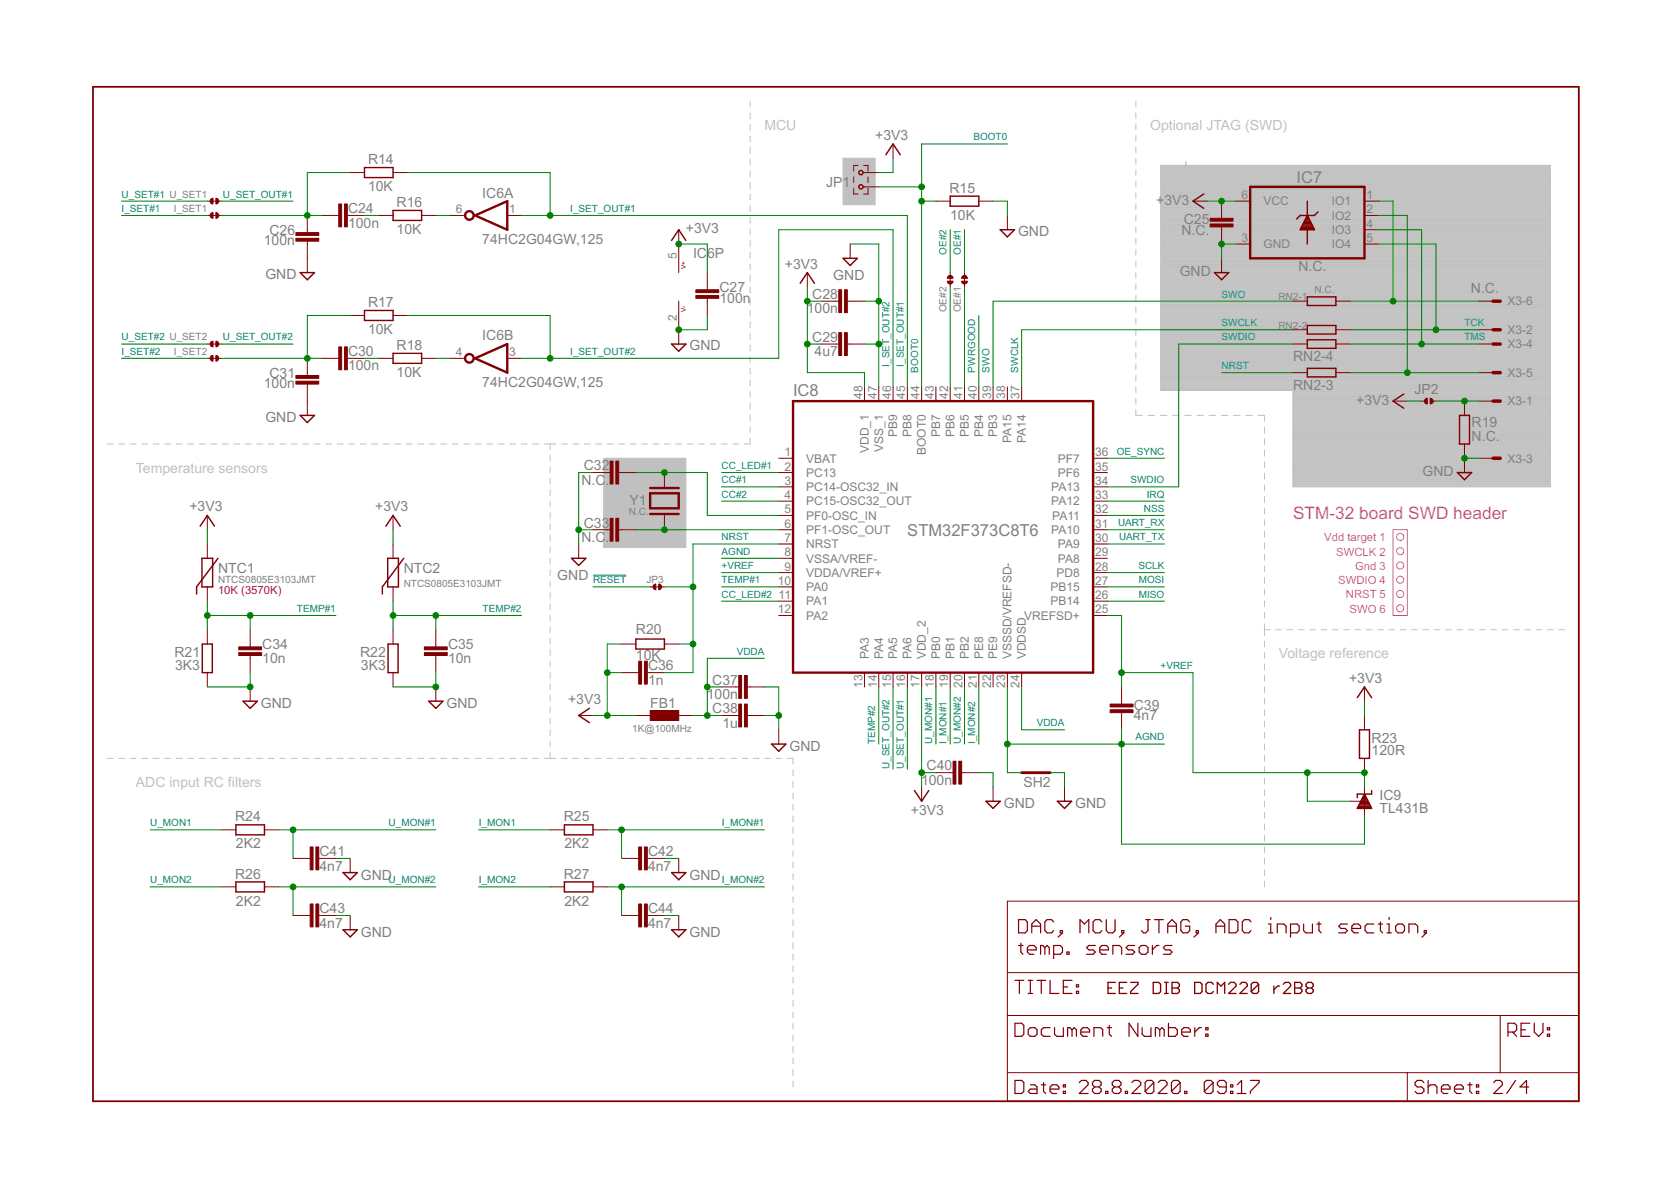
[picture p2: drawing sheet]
<svg xmlns="http://www.w3.org/2000/svg" width="297mm" height="210mm" viewBox="0 0 297 210" stroke-linecap="round" stroke-linejoin="round" font-family="sans-serif">
<defs><g id="words">
<text font-size="3.1" fill="#f0f" x="229.9" y="92.2">STM-32 board SWD header</text>
<g font-size="2.9" fill="#808080">
<text x="230.5" y="32.5">IC7</text>
<text x="141" y="70.4">IC8</text>
<text x="161.3" y="95.2">STM32F373C8T6</text>
</g>
<g font-size="2.5" fill="#c0c0c0">
<text x="135.9" y="23.1">MCU</text>
<text x="204.5" y="23.1">Optional JTAG (SWD)</text>
<text x="24.1" y="84">Temperature sensors</text>
<text x="227.3" y="117">Voltage reference</text>
<text x="24.1" y="139.9">ADC input RC filters</text>
</g>
<g font-size="2.5" fill="#808080">
<text x="65.4" y="29.2">R14</text>
<text x="155.6" y="25">+3V3</text>
<text x="65.4" y="34">10K</text>
<text x="85.7" y="35.1">IC6A</text>
<text x="146.8" y="33.2">JP1</text>
<text x="168.8" y="34.3">R15</text>
<text x="47.9" y="41.7">C26</text>
<text x="61.9" y="40.4">100n</text>
<text x="61.9" y="37.9">C24</text>
<text x="70.5" y="41.6">10K</text>
<text x="70.5" y="36.8">R16</text>
<text x="121.9" y="41.3">+3V3</text>
<text x="168.9" y="39">10K</text>
<text x="181" y="42">GND</text>
<text x="205.5" y="36.4">+</text>
<text x="207" y="36.4">3V3</text>
<text x="210" y="41.7">N.C.</text>
<text x="210.4" y="39.8">C25</text>
<text x="46.9" y="43.6">100n</text>
<text x="85.7" y="43.4">74HC2G04GW,125</text>
<text x="123.2" y="45.9">IC6P</text>
<text x="139.5" y="47.8">+3V3</text>
<text x="47.2" y="49.6">GND</text>
<text x="127.9" y="53.8">100n</text>
<text x="127.9" y="51.9">C27</text>
<text x="144.4" y="53.1">C28</text>
<text x="148.1" y="49.7">GND</text>
<text x="209.7" y="49.1">GND</text>
<text x="230.8" y="48.1">N.C.</text>
<text x="261.5" y="52.1">N.C.</text>
<text x="65.4" y="59.4">10K</text>
<text x="65.4" y="54.6">R17</text>
<text x="143.4" y="55.7">100n</text>
<text x="61.9" y="65.8">100n</text>
<text x="61.9" y="63.3">C30</text>
<text x="70.5" y="62.2">R18</text>
<text x="85.7" y="60.5">IC6B</text>
<text x="122.6" y="62.3">GND</text>
<text x="144.4" y="60.8">C29</text>
<text x="144.8" y="63.3">4u7</text>
<text x="229.9" y="64.2">RN2-4</text>
<text x="46.9" y="69">100n</text>
<text x="47.9" y="67.1">C31</text>
<text x="70.5" y="67">10K</text>
<text x="85.7" y="68.8">74HC2G04GW,125</text>
<text x="229.9" y="69.3">RN2-3</text>
<text x="241.1" y="71.9">+3V3</text>
<text x="251.4" y="70">JP2</text>
<text x="47.2" y="75">GND</text>
<text x="261.6" y="75.9">R19</text>
<text x="103.8" y="83.6">C32</text>
<text x="261.6" y="78.4">N.C.</text>
<text x="103.3" y="86.2">N.C</text>
<text x="107.6" y="86.2">.</text>
<text x="111.9" y="89.7">Y1</text>
<text x="252.9" y="84.6">GND</text>
<text x="33.7" y="90.9">+3V3</text>
<text x="66.7" y="90.9">+3V3</text>
<text x="103.8" y="93.8">C33</text>
<text x="38.8" y="101.8">NTC1</text>
<text x="71.8" y="101.8">NTC2</text>
<text x="103.3" y="96.3">N.C</text>
<text x="107.6" y="96.3">.</text>
<text x="99.1" y="103">GND</text>
<text x="113" y="112.7">R20</text>
<text x="31" y="116.8">R21</text>
<text x="31.1" y="119">3K3</text>
<text x="46.6" y="117.9">10n</text>
<text x="46.6" y="115.4">C34</text>
<text x="64" y="116.8">R22</text>
<text x="64.1" y="119">3K3</text>
<text x="79.6" y="117.9">10n</text>
<text x="79.6" y="115.4">C35</text>
<text x="113" y="117.4">10K</text>
<text x="115.2" y="119.2">C36</text>
<text x="46.4" y="125.8">GND</text>
<text x="79.4" y="125.8">GND</text>
<text x="101" y="125.1">+3V3</text>
<text x="115.2" y="121.7">1n</text>
<text x="115.6" y="125.9">FB1</text>
<text x="125.6" y="124.2">100n</text>
<text x="126.6" y="121.7">C37</text>
<text x="239.8" y="121.3">+3V3</text>
<text x="126.6" y="126.8">C38</text>
<text x="128.4" y="129.3">1u</text>
<text x="201.5" y="128.1">4n7</text>
<text x="201.5" y="126.2">C39</text>
<text x="140.3" y="133.5">GND</text>
<text x="164.7" y="136.9">C40</text>
<text x="243.8" y="134.3">120R</text>
<text x="243.8" y="132">R23</text>
<text x="163.7" y="139.5">100n</text>
<text x="178.4" y="143.7">GND</text>
<text x="181.9" y="139.9">SH2</text>
<text x="191.1" y="143.7">GND</text>
<text x="245.2" y="142.3">IC9</text>
<text x="41.8" y="146">R24</text>
<text x="100.2" y="146">R25</text>
<text x="161.9" y="144.8">+3V3</text>
<text x="245.2" y="144.6">TL431B</text>
<text x="41.9" y="150.8">2K2</text>
<text x="56.8" y="154.7">4n7</text>
<text x="56.8" y="152.2">C41</text>
<text x="100.3" y="150.8">2K2</text>
<text x="115.2" y="154.7">4n7</text>
<text x="115.2" y="152.2">C42</text>
<text x="41.8" y="156.1">R26</text>
<text x="41.9" y="160.9">2K2</text>
<text x="64.1" y="156.4">GND</text>
<text x="100.2" y="156.1">R27</text>
<text x="100.3" y="160.9">2K2</text>
<text x="122.6" y="156.4">GND</text>
<text x="56.8" y="164.9">4n7</text>
<text x="56.8" y="162.3">C43</text>
<text x="64.1" y="166.5">GND</text>
<text x="115.2" y="164.9">4n7</text>
<text x="115.2" y="162.3">C44</text>
<text x="122.6" y="166.5">GND</text>
</g>
<g font-size="2.1" fill="#808080">
<text x="220.7" y="35.4">6</text>
<text x="242.9" y="35.4">1</text>
<text x="81" y="37.9">6</text>
<text x="90.5" y="37.9">1</text>
<text x="224.6" y="36.5">VCC</text>
<text x="236.8" y="36.5">IO1</text>
<text x="236.8" y="39">IO2</text>
<text x="236.8" y="41.6">IO3</text>
<text x="242.9" y="37.9">2</text>
<text x="242.9" y="40.5">4</text>
<text x="120.3" y="46.1" transform="rotate(-90 120.3 46.1)">5</text>
<text x="220.7" y="43">3</text>
<text x="224.6" y="44.1">GND</text>
<text x="236.8" y="44.1">IO4</text>
<text x="242.9" y="43">5</text>
<text x="120.3" y="57" transform="rotate(-90 120.3 57)">2</text>
<text x="267.9" y="59.4">X3-2</text>
<text x="267.9" y="54.3">X3-6</text>
<text x="81" y="63.3">4</text>
<text x="90.5" y="63.3">3</text>
<text x="267.9" y="61.9">X3-4</text>
<text x="153.3" y="70.9" transform="rotate(-90 153.3 70.9)">48</text>
<text x="155.9" y="70.9" transform="rotate(-90 155.9 70.9)">47</text>
<text x="158.4" y="70.9" transform="rotate(-90 158.4 70.9)">46</text>
<text x="160.9" y="70.9" transform="rotate(-90 160.9 70.9)">45</text>
<text x="163.5" y="70.9" transform="rotate(-90 163.5 70.9)">44</text>
<text x="166" y="70.9" transform="rotate(-90 166 70.9)">43</text>
<text x="168.5" y="70.9" transform="rotate(-90 168.5 70.9)">42</text>
<text x="171.1" y="70.9" transform="rotate(-90 171.1 70.9)">41</text>
<text x="173.6" y="70.9" transform="rotate(-90 173.6 70.9)">40</text>
<text x="176.2" y="70.9" transform="rotate(-90 176.2 70.9)">39</text>
<text x="178.7" y="70.9" transform="rotate(-90 178.7 70.9)">38</text>
<text x="181.2" y="70.9" transform="rotate(-90 181.2 70.9)">37</text>
<text x="267.9" y="67">X3-5</text>
<text x="159.5" y="77.7" transform="rotate(-90 159.5 77.7)">PB9</text>
<text x="162" y="77.7" transform="rotate(-90 162 77.7)">PB8</text>
<text x="167.1" y="77.7" transform="rotate(-90 167.1 77.7)">PB7</text>
<text x="169.7" y="77.7" transform="rotate(-90 169.7 77.7)">PB6</text>
<text x="172.2" y="77.7" transform="rotate(-90 172.2 77.7)">PB5</text>
<text x="174.7" y="77.7" transform="rotate(-90 174.7 77.7)">PB4</text>
<text x="177.3" y="77.7" transform="rotate(-90 177.3 77.7)">PB3</text>
<text x="267.9" y="72.1">X3-1</text>
<text x="139.4" y="81.1">1</text>
<text x="139.4" y="83.6">2</text>
<text x="143.3" y="82.2">VBAT</text>
<text x="154.4" y="80.5" transform="rotate(-90 154.4 80.5)">VDD_1</text>
<text x="157" y="80.3" transform="rotate(-90 157 80.3)">VSS_1</text>
<text x="164.6" y="80.9" transform="rotate(-90 164.6 80.9)">BOOT0</text>
<text x="179.8" y="78.7" transform="rotate(-90 179.8 78.7)">PA15</text>
<text x="182.4" y="78.7" transform="rotate(-90 182.4 78.7)">PA14</text>
<text x="188" y="82.2">PF7</text>
<text x="194.7" y="81.1">36</text>
<text x="194.7" y="83.6">35</text>
<text x="267.9" y="82.2">X3-3</text>
<text x="139.4" y="86.2">3</text>
<text x="139.4" y="88.7">4</text>
<text x="143.3" y="84.8">PC13</text>
<text x="143.3" y="87.3">PC14-OSC32_IN</text>
<text x="143.3" y="89.8">PC15-OSC32_OUT</text>
<text x="186.9" y="87.3">PA13</text>
<text x="186.9" y="89.8">PA12</text>
<text x="188" y="84.8">PF6</text>
<text x="194.7" y="86.2">34</text>
<text x="194.7" y="88.7">33</text>
<text x="139.4" y="91.3">5</text>
<text x="139.4" y="93.8">6</text>
<text x="143.3" y="92.4">PF0-OSC_IN</text>
<text x="143.3" y="94.9">PF1-OSC_OUT</text>
<text x="186.9" y="94.9">PA10</text>
<text x="187" y="92.4">PA11</text>
<text x="194.7" y="91.3">32</text>
<text x="194.7" y="93.8">31</text>
<text x="139.4" y="96.3">7</text>
<text x="139.4" y="98.9">8</text>
<text x="139.4" y="101.4">9</text>
<text x="143.3" y="97.5">NRST</text>
<text x="143.3" y="100">VSSA/VREF-</text>
<text x="188.1" y="97.5">PA9</text>
<text x="188.1" y="100">PA8</text>
<text x="194.7" y="96.3">30</text>
<text x="194.7" y="98.9">29</text>
<text x="194.7" y="101.4">28</text>
<text x="138.2" y="104">10</text>
<text x="138.4" y="106.5">11</text>
<text x="143.3" y="102.5">VDDA/VREF+</text>
<text x="143.3" y="105.1">PA0</text>
<text x="143.3" y="107.6">PA1</text>
<text x="186.7" y="105.1">PB15</text>
<text x="186.7" y="107.6">PB14</text>
<text x="187.8" y="102.5">PD8</text>
<text x="194.7" y="104">27</text>
<text x="194.7" y="106.5">26</text>
<text x="138.2" y="109">12</text>
<text x="143.3" y="110.2">PA2</text>
<text x="182" y="110.2">VREFSD+</text>
<text x="194.7" y="109">25</text>
<text x="154.4" y="117.2" transform="rotate(-90 154.4 117.2)">PA3</text>
<text x="157" y="117.2" transform="rotate(-90 157 117.2)">PA4</text>
<text x="159.5" y="117.2" transform="rotate(-90 159.5 117.2)">PA5</text>
<text x="162" y="117.2" transform="rotate(-90 162 117.2)">PA6</text>
<text x="164.6" y="117.2" transform="rotate(-90 164.6 117.2)">VDD_2</text>
<text x="167.1" y="117.2" transform="rotate(-90 167.1 117.2)">PB0</text>
<text x="169.7" y="117.2" transform="rotate(-90 169.7 117.2)">PB1</text>
<text x="172.2" y="117.2" transform="rotate(-90 172.2 117.2)">PB2</text>
<text x="174.7" y="117.2" transform="rotate(-90 174.7 117.2)">PE8</text>
<text x="177.3" y="117.2" transform="rotate(-90 177.3 117.2)">PE9</text>
<text x="179.8" y="117.2" transform="rotate(-90 179.8 117.2)">VSSSD/VREFSD-</text>
<text x="182.4" y="117.2" transform="rotate(-90 182.4 117.2)">VDDSD</text>
<text x="153.3" y="122.3" transform="rotate(-90 153.3 122.3)">13</text>
<text x="155.9" y="122.3" transform="rotate(-90 155.9 122.3)">14</text>
<text x="158.4" y="122.3" transform="rotate(-90 158.4 122.3)">15</text>
<text x="160.9" y="122.3" transform="rotate(-90 160.9 122.3)">16</text>
<text x="163.5" y="122.3" transform="rotate(-90 163.5 122.3)">17</text>
<text x="166" y="122.3" transform="rotate(-90 166 122.3)">18</text>
<text x="168.5" y="122.3" transform="rotate(-90 168.5 122.3)">19</text>
<text x="171.1" y="122.3" transform="rotate(-90 171.1 122.3)">20</text>
<text x="173.6" y="122.3" transform="rotate(-90 173.6 122.3)">21</text>
<text x="176.2" y="122.3" transform="rotate(-90 176.2 122.3)">22</text>
<text x="178.7" y="122.3" transform="rotate(-90 178.7 122.3)">23</text>
<text x="181.2" y="122.3" transform="rotate(-90 181.2 122.3)">24</text>
</g>
<g font-size="2" fill="#f0f">
<text x="235.4" y="96.2">Vdd target 1</text>
<text x="237.5" y="98.7">SWCLK 2</text>
<text x="240.9" y="101.3">Gnd 3</text>
<text x="237.9" y="103.8">SWDIO 4</text>
<text x="239.2" y="106.4">NRST 5</text>
<text x="239.9" y="108.9">SWO 6</text>
</g>
<text font-size="2" fill="#800080" x="38.8" y="105.6">10K (3570K)</text>
<g font-size="1.8" fill="#008080">
<text x="173" y="25">BOOT0</text>
<text x="21.6" y="35.1">U_SET#1 U_SET1</text>
<text x="39.6" y="35.1">U_SET_OUT#1</text>
<text x="21.6" y="37.7">I_SET#1</text>
<text x="101.4" y="37.7">I_SET_OUT#1</text>
<text x="168.3" y="45.3" transform="rotate(-90 168.3 45.3)">OE#2</text>
<text x="170.8" y="45.3" transform="rotate(-90 170.8 45.3)">OE#1</text>
<text x="217.2" y="52.9">SWO</text>
<text x="217.2" y="58">SWCLK</text>
<text x="260.3" y="58">TCK</text>
<text x="21.6" y="63">I_SET#2</text>
<text x="21.6" y="60.5">U_SET#2 U_SET2</text>
<text x="39.6" y="60.5">U_SET_OUT#2</text>
<text x="101.4" y="63">I_SET_OUT#2</text>
<text x="158.1" y="65.2" transform="rotate(-90 158.1 65.2)">I_SET_OUT#2</text>
<text x="160.7" y="65.2" transform="rotate(-90 160.7 65.2)">I_SET_OUT#1</text>
<text x="217.2" y="60.5">SWDIO</text>
<text x="217.2" y="65.6">NRST</text>
<text x="260.3" y="60.5">TMS</text>
<text x="163.2" y="66.2" transform="rotate(-90 163.2 66.2)">BOOT0</text>
<text x="173.3" y="66.2" transform="rotate(-90 173.3 66.2)">PWRGOOD</text>
<text x="175.9" y="66.2" transform="rotate(-90 175.9 66.2)">SWO</text>
<text x="181" y="66.2" transform="rotate(-90 181 66.2)">SWCLK</text>
<text x="128.3" y="83.4">CC_LED#1</text>
<text x="198.5" y="80.8">OE_SYNC</text>
<text x="128.3" y="85.9">CC#1</text>
<text x="128.3" y="88.4">CC#2</text>
<text x="201" y="85.9">SWDIO</text>
<text x="203.8" y="88.4">IRQ</text>
<text x="198.7" y="93.5">UART_RX</text>
<text x="203.3" y="91">NSS</text>
<text x="128.3" y="101.1">+VREF</text>
<text x="128.3" y="98.6">AGND</text>
<text x="128.3" y="96.1">NRST</text>
<text x="198.9" y="96.1">UART_TX</text>
<text x="202.4" y="101.1">SCLK</text>
<text x="105.4" y="103.7">RESET</text>
<text x="128.3" y="106.2">CC_LED#2</text>
<text x="128.3" y="103.7">TEMP#1</text>
<text x="202.4" y="103.7">MOSI</text>
<text x="202.4" y="106.2">MISO</text>
<text x="52.8" y="108.8">TEMP#1</text>
<text x="85.8" y="108.8">TEMP#2</text>
<text x="131" y="116.4">VDDA</text>
<text x="206.3" y="118.9">+VREF</text>
<text x="184.3" y="129.1">VDDA</text>
<text x="201.9" y="131.6">AGND</text>
<text x="155.6" y="132.2" transform="rotate(-90 155.6 132.2)">TEMP#2</text>
<text x="158.1" y="136.7" transform="rotate(-90 158.1 136.7)">U_SET_OUT#2</text>
<text x="160.7" y="136.7" transform="rotate(-90 160.7 136.7)">U_SET_OUT#1</text>
<text x="165.7" y="132.2" transform="rotate(-90 165.7 132.2)">U_MON#1</text>
<text x="168.3" y="132.2" transform="rotate(-90 168.3 132.2)">I_MON#1</text>
<text x="170.8" y="132.2" transform="rotate(-90 170.8 132.2)">U_MON#2</text>
<text x="173.3" y="132.2" transform="rotate(-90 173.3 132.2)">I_MON#2</text>
<text x="26.7" y="146.8">U_MON1</text>
<text x="69.1" y="146.8">U_MON#1</text>
<text x="85.1" y="146.8">I_MON1</text>
<text x="128.3" y="146.8">I_MON#1</text>
<text x="26.7" y="157">U_MON2</text>
<text x="69.1" y="157">U_MON#2</text>
<text x="85.1" y="157">I_MON2</text>
<text x="128.3" y="157">I_MON#2</text>
</g>
<g font-size="1.8" fill="#808080">
<text x="30.9" y="37.7">I_SET1</text>
<text x="227.3" y="53.4">RN2-1</text>
<text x="233.7" y="52.1">N.C.</text>
<text x="168.3" y="55.5" transform="rotate(-90 168.3 55.5)">OE#2</text>
<text x="170.8" y="55.5" transform="rotate(-90 170.8 55.5)">OE#1</text>
<text x="227.3" y="58.5">RN2-2</text>
<text x="30.9" y="63">I_SET2</text>
<text x="111.8" y="91.6">N.C.</text>
<text x="38.8" y="103.7">NTCS0805E3103JMT</text>
<text x="71.8" y="104.3">NTCS0805E3103JMT</text>
<text x="114.9" y="103.7">JP3</text>
<text x="112.4" y="130.1">1K@100MHz</text>
</g>
<g font-size="1.1" fill="#800000">
<text x="121.9" y="47.8" transform="rotate(-90 121.9 47.8)">V+</text>
<text x="121.9" y="55.4" transform="rotate(-90 121.9 55.4)">V-</text>
</g>
</g></defs>
<g fill="none" stroke="#c0c0c0" stroke-width=".18">
<path d="M133.3 18v1M201.9 18v1M133.3 20v1.1M133.3 22.1v1.1M133.3 24.2v1M133.3 26.2v1.1M133.3 28.3v1.1M133.3 30.4v1M133.3 32.4v1.1M133.3 34.5v1.1M133.3 36.6v1M133.3 38.6v1.1"/>
<path d="M201.9 20v1M201.9 22v1.1M201.9 24.1v1M201.9 26.1v1M201.9 28.1v1.1M201.9 30.2v1M201.9 32.2v1M201.9 34.2v1M201.9 36.3v1M201.9 38.3v1M206.4 29.4h69.2v57.1h-45.8v-17.1h-23.4zM206.4 39.9h69.2"/>
<path d="M206.4 39.8h69.2M206.4 39.6h69.2M206.4 39.5h69.2M206.4 39.4h69.2M206.4 39.3h69.2M206.4 39.2h69.2M206.4 39.1h69.2M206.4 38.9h69.2M206.4 38.8h69.2M206.4 38.7h69.2M206.4 38.6h69.2M206.4 38.4h69.2"/>
<path d="M206.4 38.3h69.2M206.4 38.2h69.2M206.4 38.1h69.2M206.4 38h69.2M206.4 37.8h69.2M206.4 37.7h69.2M206.4 37.6h69.2M206.4 37.5h69.2M206.4 37.4h69.2M206.4 37.2h69.2M206.4 37.1h69.2M206.4 37h69.2"/>
<path d="M206.4 36.9h69.2M206.4 36.8h69.2M206.4 36.6h69.2M206.4 36.5h69.2M206.4 36.4h69.2M206.4 36.3h69.2M206.4 36.2h69.2M206.4 36h69.2M206.4 35.9h69.2M206.4 35.8h69.2M206.4 35.7h69.2M206.4 35.6h69.2"/>
<path d="M206.4 35.4h69.2M206.4 35.3h69.2M206.4 35.2h69.2M206.4 35.1h69.2M206.4 34.9h69.2M206.4 34.8h69.2M206.4 34.7h69.2M206.4 34.6h69.2M206.4 34.5h69.2M206.4 34.4h69.2M206.4 34.2h69.2M206.4 34.1h69.2"/>
<path d="M206.4 34h69.2M206.4 33.9h69.2M206.4 33.7h69.2M206.4 33.6h69.2M206.4 33.5h69.2M206.4 33.4h69.2M206.4 33.3h69.2M206.4 33.1h69.2M206.4 33h69.2M206.4 32.9h69.2M206.4 32.8h69.2M206.4 32.7h69.2"/>
<path d="M206.4 32.5h69.2M206.4 32.4h69.2M206.4 32.3h69.2M206.4 32.2h69.2M206.4 32h69.2M206.4 31.9h69.2M206.4 31.8h69.2M206.4 31.7h69.2M206.4 31.6h69.2M206.4 31.5h69.2M206.4 31.3h69.2M206.4 31.2h69.2"/>
<path d="M206.4 31.1h69.2M206.4 31h69.2M206.4 30.8h69.2M206.4 30.7h69.2M206.4 30.6h69.2M206.4 30.5h69.2M206.4 30.4h69.2M206.4 30.2h69.2M206.4 30.1h69.2M206.4 30h69.2M206.4 29.9h69.2M206.4 29.8h69.2"/>
<path d="M206.4 29.6h69.2M206.4 29.5h69.2M210.8 28.8v.6M133.3 40.7v1.1M133.3 42.8v1M133.3 44.8v1.1M133.3 46.9v1M133.3 48.9v1.1M133.3 51v1.1M133.3 53.1v1M133.3 55.1v1.1M133.3 57.2v1.1"/>
<path d="M133.3 59.3v1M201.9 40.3v1M201.9 42.4v1M201.9 44.4v1M201.9 46.4v1M201.9 48.4v1.1M201.9 50.5v1M201.9 52.5v1M201.9 54.5v1.1M201.9 56.6v1M201.9 58.6v1M206.4 59.9h69.2"/>
<path d="M206.4 59.8h69.2M206.4 59.7h69.2M206.4 59.6h69.2M206.4 59.4h69.2M206.4 59.3h69.2M206.4 59.2h69.2M206.4 59.1h69.2M206.4 58.9h69.2M206.4 58.8h69.2M206.4 58.7h69.2M206.4 58.6h69.2M206.4 58.5h69.2"/>
<path d="M206.4 58.4h69.2M206.4 58.2h69.2M206.4 58.1h69.2M206.4 58h69.2M206.4 57.9h69.2M206.4 57.7h69.2M206.4 57.6h69.2M206.4 57.5h69.2M206.4 57.4h69.2M206.4 57.3h69.2M206.4 57.1h69.2M206.4 57h69.2"/>
<path d="M206.4 56.9h69.2M206.4 56.8h69.2M206.4 56.7h69.2M206.4 56.5h69.2M206.4 56.4h69.2M206.4 56.3h69.2M206.4 56.2h69.2M206.4 56h69.2M206.4 55.9h69.2M206.4 55.8h69.2M206.4 55.7h69.2M206.4 55.6h69.2"/>
<path d="M206.4 55.5h69.2M206.4 55.3h69.2M206.4 55.2h69.2M206.4 55.1h69.2M206.4 55h69.2M206.4 54.8h69.2M206.4 54.7h69.2M206.4 54.6h69.2M206.4 54.5h69.2M206.4 54.4h69.2M206.4 54.3h69.2M206.4 54.1h69.2"/>
<path d="M206.4 54h69.2M206.4 53.9h69.2M206.4 53.8h69.2M206.4 53.6h69.2M206.4 53.5h69.2M206.4 53.4h69.2M206.4 53.3h69.2M206.4 53.2h69.2M206.4 53h69.2M206.4 52.9h69.2M206.4 52.8h69.2M206.4 52.7h69.2"/>
<path d="M206.4 52.6h69.2M206.4 52.4h69.2M206.4 52.3h69.2M206.4 52.2h69.2M206.4 52.1h69.2M206.4 52h69.2M206.4 51.8h69.2M206.4 51.7h69.2M206.4 51.6h69.2M206.4 51.5h69.2M206.4 51.4h69.2M206.4 51.2h69.2"/>
<path d="M206.4 51.1h69.2M206.4 51h69.2M206.4 50.9h69.2M206.4 50.8h69.2M206.4 50.6h69.2M206.4 50.5h69.2M206.4 50.4h69.2M206.4 50.3h69.2M206.4 50.1h69.2M206.4 50h69.2M206.4 49.9h69.2M206.4 49.8h69.2"/>
<path d="M206.4 49.7h69.2M206.4 49.6h69.2M206.4 49.4h69.2M206.4 49.3h69.2M206.4 49.2h69.2M206.4 49.1h69.2M206.4 48.9h69.2M206.4 48.8h69.2M206.4 48.7h69.2M206.4 48.6h69.2M206.4 48.5h69.2M206.4 48.3h69.2"/>
<path d="M206.4 48.2h69.2M206.4 48.1h69.2M206.4 48h69.2M206.4 47.9h69.2M206.4 47.7h69.2M206.4 47.6h69.2M206.4 47.5h69.2M206.4 47.4h69.2M206.4 47.2h69.2M206.4 47.1h69.2M206.4 47h69.2M206.4 46.9h69.2"/>
<path d="M206.4 46.8h69.2M206.4 46.7h69.2M206.4 46.5h69.2M206.4 46.4h69.2M206.4 46.3h69.2M206.4 46.2h69.2M206.4 46h69.2M206.4 45.9h69.2M206.4 45.8h69.2M206.4 45.7h69.2M206.4 45.6h69.2M206.4 45.4h69.2"/>
<path d="M206.4 45.3h69.2M206.4 45.2h69.2M206.4 45.1h69.2M206.4 45h69.2M206.4 44.8h69.2M206.4 44.7h69.2M206.4 44.6h69.2M206.4 44.5h69.2M206.4 44.4h69.2M206.4 44.2h69.2M206.4 44.1h69.2M206.4 44h69.2"/>
<path d="M206.4 43.9h69.2M206.4 43.8h69.2M206.4 43.6h69.2M206.4 43.5h69.2M206.4 43.4h69.2M206.4 43.3h69.2M206.4 43.2h69.2M206.4 43h69.2M206.4 42.9h69.2M206.4 42.8h69.2M206.4 42.7h69.2M206.4 42.5h69.2"/>
<path d="M206.4 42.4h69.2M206.4 42.3h69.2M206.4 42.2h69.2M206.4 42.1h69.2M206.4 42h69.2M206.4 41.8h69.2M206.4 41.7h69.2M206.4 41.6h69.2M206.4 41.5h69.2M206.4 41.3h69.2M206.4 41.2h69.2M206.4 41.1h69.2"/>
<path d="M206.4 41h69.2M206.4 40.9h69.2M206.4 40.7h69.2M206.4 40.6h69.2M206.4 40.5h69.2M206.4 40.4h69.2M206.4 40.3h69.2M206.4 40.1h69.2M206.4 40h69.2M19.1 78.9h1M21.1 78.9h1.1M23.2 78.9h1"/>
<path d="M25.2 78.9h1M27.2 78.9h1.1M29.3 78.9h1M31.3 78.9h1.1M33.4 78.9h1M35.4 78.9h1.1M37.5 78.9h1M39.5 78.9h1.1M41.6 78.9h1M43.6 78.9h1M45.7 78.9h1M47.7 78.9h1"/>
<path d="M49.7 78.9h1.1M51.8 78.9h1M53.8 78.9h1.1M55.9 78.9h1M57.9 78.9h1M60 78.9h1M62 78.9h1M64.1 78.9h1M66.1 78.9h1M68.1 78.9h1.1M70.2 78.9h1M72.2 78.9h1.1"/>
<path d="M74.3 78.9h1M76.3 78.9h1.1M78.4 78.9h1M80.4 78.9h1M82.4 78.9h1.1M84.5 78.9h1M86.5 78.9h1.1M88.6 78.9h1M90.6 78.9h1.1M92.7 78.9h1M94.7 78.9h1.1M96.8 78.9h2"/>
<path d="M97.8 78.9v1M99.8 78.9h1.1M101.9 78.9h1M103.9 78.9h1M105.9 78.9h1.1M107.9 78.9h1.1M110 78.9h1M112 78.9h1.1M114 78.9h1.1M116.1 78.9h1M118.1 78.9h1M120.1 78.9h1.1"/>
<path d="M122.2 78.9h1M124.2 78.9h1M126.2 78.9h1.1M128.2 78.9h1.1M130.3 78.9h1M133.3 77.9v1h-1M133.3 61.3v1.1M133.3 63.4v1.1M133.3 65.5v1M133.3 67.5v1.1M133.3 69.6v1.1M133.3 71.6v1.1"/>
<path d="M133.3 73.7v1.1M133.3 75.8v1.1M201.9 60.6v1.1M201.9 62.7v1M201.9 64.7v1M201.9 66.7v1.1M201.9 68.7v1.1M201.9 70.8v1M201.9 72.8v1h1.2M204.1 73.8h1.2M206.2 73.8h1.2M206.4 69.3h69.2"/>
<path d="M206.4 69.2h69.2M206.4 69.1h69.2M206.4 69h69.2M206.4 68.8h69.2M206.4 68.7h69.2M206.4 68.6h69.2M206.4 68.5h69.2M206.4 68.4h69.2M206.4 68.2h69.2M206.4 68.1h69.2M206.4 68h69.2M206.4 67.9h69.2"/>
<path d="M206.4 67.8h69.2M206.4 67.6h69.2M206.4 67.5h69.2M206.4 67.4h69.2M206.4 67.3h69.2M206.4 67.2h69.2M206.4 67h69.2M206.4 66.9h69.2M206.4 66.8h69.2M206.4 66.7h69.2M206.4 66.5h69.2M206.4 66.4h69.2"/>
<path d="M206.4 66.3h69.2M206.4 66.2h69.2M206.4 66.1h69.2M206.4 66h69.2M206.4 65.8h69.2M206.4 65.7h69.2M206.4 65.6h69.2M206.4 65.5h69.2M206.4 65.3h69.2M206.4 65.2h69.2M206.4 65.1h69.2M206.4 65h69.2"/>
<path d="M206.4 64.9h69.2M206.4 64.7h69.2M206.4 64.6h69.2M206.4 64.5h69.2M206.4 64.4h69.2M206.4 64.3h69.2M206.4 64.1h69.2M206.4 64h69.2M206.4 63.9h69.2M206.4 63.8h69.2M206.4 63.6h69.2M206.4 63.5h69.2"/>
<path d="M206.4 63.4h69.2M206.4 63.3h69.2M206.4 63.2h69.2M206.4 63.1h69.2M206.4 62.9h69.2M206.4 62.8h69.2M206.4 62.7h69.2M206.4 62.6h69.2M206.4 62.4h69.2M206.4 62.3h69.2M206.4 62.2h69.2M206.4 62.1h69.2"/>
<path d="M206.4 62h69.2M206.4 61.8h69.2M206.4 61.7h69.2M206.4 61.6h69.2M206.4 61.5h69.2M206.4 61.4h69.2M206.4 61.2h69.2M206.4 61.1h69.2M206.4 61h69.2M206.4 60.9h69.2M206.4 60.8h69.2M206.4 60.6h69.2"/>
<path d="M206.4 60.5h69.2M206.4 60.4h69.2M206.4 60.3h69.2M206.4 60.2h69.2M206.4 60h69.2M208.4 73.8h1.2M210.6 73.8h1.2M212.8 73.8h1.1M214.9 73.8h1.2M217.1 73.8h1.2M219.3 73.8h1.1M221.4 73.8h1.2"/>
<path d="M223.6 73.8h1.2v1.1M224.8 75.9v1.1M224.8 78v1M229.8 79.9h45.8M229.8 79.8h45.8M229.8 79.7h45.8M229.8 79.6h45.8M229.8 79.5h45.8M229.8 79.3h45.8M229.8 79.2h45.8M229.8 79.1h45.8M229.8 79h45.8"/>
<path d="M229.8 78.8h45.8M229.8 78.7h45.8M229.8 78.6h45.8M229.8 78.5h45.8M229.8 78.4h45.8M229.8 78.3h45.8M229.8 78.1h45.8M229.8 78h45.8M229.8 77.9h45.8M229.8 77.8h45.8M229.8 77.6h45.8M229.8 77.5h45.8"/>
<path d="M229.8 77.4h45.8M229.8 77.3h45.8M229.8 77.2h45.8M229.8 77h45.8M229.8 76.9h45.8M229.8 76.8h45.8M229.8 76.7h45.8M229.8 76.6h45.8M229.8 76.4h45.8M229.8 76.3h45.8M229.8 76.2h45.8M229.8 76.1h45.8"/>
<path d="M229.8 76h45.8M229.8 75.8h45.8M229.8 75.7h45.8M229.8 75.6h45.8M229.8 75.5h45.8M229.8 75.4h45.8M229.8 75.2h45.8M229.8 75.1h45.8M229.8 75h45.8M229.8 74.9h45.8M229.8 74.8h45.8M229.8 74.6h45.8"/>
<path d="M229.8 74.5h45.8M229.8 74.4h45.8M229.8 74.3h45.8M229.8 74.1h45.8M229.8 74h45.8M229.8 73.9h45.8M229.8 73.8h45.8M229.8 73.7h45.8M229.8 73.6h45.8M229.8 73.4h45.8M229.8 73.3h45.8M229.8 73.2h45.8"/>
<path d="M229.8 73.1h45.8M229.8 72.9h45.8M229.8 72.8h45.8M229.8 72.7h45.8M229.8 72.6h45.8M229.8 72.5h45.8M229.8 72.3h45.8M229.8 72.2h45.8M229.8 72.1h45.8M229.8 72h45.8M229.8 71.9h45.8M229.8 71.7h45.8"/>
<path d="M229.8 71.6h45.8M229.8 71.5h45.8M229.8 71.4h45.8M229.8 71.2h45.8M229.8 71.1h45.8M229.8 71h45.8M229.8 70.9h45.8M229.8 70.8h45.8M229.8 70.7h45.8M229.8 70.5h45.8M229.8 70.4h45.8M229.8 70.3h45.8"/>
<path d="M229.8 70.2h45.8M229.8 70h45.8M229.8 69.9h45.8M229.8 69.8h45.8M229.8 69.7h45.8M229.8 69.6h45.8M229.8 69.4h45.8M97.8 80.9v1.1M97.8 83v1M97.8 85v1M97.8 87v1.1M97.8 89.1v1"/>
<path d="M97.8 91.1v1M97.8 93.1v1.1M97.8 95.2v1M97.8 97.2v1M97.8 99.2v1.1M224.8 80v1.1M224.8 82.1v1M224.8 84.1v1.1M224.8 86.2v1M224.8 88.2v1.1M224.8 90.3v1.1M224.8 92.4v1"/>
<path d="M224.8 94.4v1.1M224.8 96.5v1M224.8 98.5v1.1M229.8 86.4h45.8M229.8 86.3h45.8M229.8 86.2h45.8M229.8 86.1h45.8M229.8 86h45.8M229.8 85.9h45.8M229.8 85.7h45.8M229.8 85.6h45.8M229.8 85.5h45.8"/>
<path d="M229.8 85.4h45.8M229.8 85.2h45.8M229.8 85.1h45.8M229.8 85h45.8M229.8 84.9h45.8M229.8 84.8h45.8M229.8 84.6h45.8M229.8 84.5h45.8M229.8 84.4h45.8M229.8 84.3h45.8M229.8 84.2h45.8M229.8 84h45.8"/>
<path d="M229.8 83.9h45.8M229.8 83.8h45.8M229.8 83.7h45.8M229.8 83.6h45.8M229.8 83.4h45.8M229.8 83.3h45.8M229.8 83.2h45.8M229.8 83.1h45.8M229.8 83h45.8M229.8 82.8h45.8M229.8 82.7h45.8M229.8 82.6h45.8"/>
<path d="M229.8 82.5h45.8M229.8 82.4h45.8M229.8 82.2h45.8M229.8 82.1h45.8M229.8 82h45.8M229.8 81.9h45.8M229.8 81.7h45.8M229.8 81.6h45.8M229.8 81.5h45.8M229.8 81.4h45.8M229.8 81.3h45.8M229.8 81.2h45.8"/>
<path d="M229.8 81h45.8M229.8 80.9h45.8M229.8 80.8h45.8M229.8 80.7h45.8M229.8 80.5h45.8M229.8 80.4h45.8M229.8 80.3h45.8M229.8 80.2h45.8M229.8 80.1h45.8M97.8 101.3v1M97.8 103.3v1M97.8 105.3v1"/>
<path d="M97.8 107.4v1M97.8 109.4v1M97.8 111.4v1M97.8 113.5v1M97.8 115.5v1M97.8 117.5v1M97.8 119.5v1.1M224.8 100.6v1M224.8 102.6v1.1M224.8 104.7v1M224.8 106.8v1M224.8 108.8v1.1"/>
<path d="M224.8 110.9v2.1M224.8 114v1M224.8 116v1M224.8 118v1.1M224.8 111.9h1M226.8 111.9h1M228.8 111.9h1M230.8 111.9h1M232.8 111.9h1M234.8 111.9h1M236.9 111.9h1M238.9 111.9h1"/>
<path d="M240.9 111.9h1M242.9 111.9h1M244.9 111.9h1M246.9 111.9h1M248.9 111.9h1M250.9 111.9h1M252.9 111.9h1.1M255 111.9h1M257 111.9h1M259 111.9h1M261 111.9h1M263 111.9h1"/>
<path d="M265 111.9h1M267 111.9h1.1M269 111.9h1.1M271.1 111.9h1M273.1 111.9h1M275.1 111.9h1M277.1 111.9h1M19.1 134.8h1M21.1 134.8h1.1M23.2 134.8h1M25.2 134.8h1M27.2 134.8h1.1"/>
<path d="M29.3 134.8h1M31.3 134.8h1.1M33.4 134.8h1M35.4 134.8h1.1M37.5 134.8h1M39.5 134.8h1.1M41.6 134.8h1M43.6 134.8h1M45.7 134.8h1M47.7 134.8h1M49.7 134.8h1.1M51.8 134.8h1"/>
<path d="M53.8 134.8h1.1M55.9 134.8h1M57.9 134.8h1M60 134.8h1M62 134.8h1M64.1 134.8h1M66.1 134.8h1M68.1 134.8h1.1M70.2 134.8h1M72.2 134.8h1.1M74.3 134.8h1M76.3 134.8h1.1"/>
<path d="M78.4 134.8h1M80.4 134.8h1M82.4 134.8h1.1M84.5 134.8h1M86.5 134.8h1.1M88.6 134.8h1M90.6 134.8h1.1M92.7 134.8h1M94.7 134.8h1.1M96.8 134.8h2M97.8 121.6v1M97.8 123.6v1"/>
<path d="M97.8 125.6v1.1M97.8 127.7v1M97.8 129.7v1M97.8 131.7v1.1M97.8 133.8v1M99.8 134.8h1M101.8 134.8h1M103.8 134.8h1M105.8 134.8h1M107.8 134.8h1M109.8 134.8h1M111.8 134.8h1.1"/>
<path d="M113.9 134.8h1M115.9 134.8h1M117.9 134.8h1M119.9 134.8h1M121.9 134.8h1M123.9 134.8h1M125.9 134.8h1M127.9 134.8h1M129.9 134.8h1M131.9 134.8h1M133.9 134.8h1M136 134.8h.9"/>
<path d="M137.9 134.8h1.1M140 134.8h1v1M141 136.8v1.1M141 138.9v1M224.8 120.1v1M224.8 122.1v1M224.8 124.1v1M224.8 126.2v1M224.8 128.2v1M224.8 130.2v1M224.8 132.2v1.1M224.8 134.3v1"/>
<path d="M224.8 136.3v1M224.8 138.3v1.1M141 140.9v1.1M141 143v1M141 145v1.1M141 147.1v1M141 149.1v1.1M141 151.2v1M141 153.2v1.1M141 155.3v1M141 157.3v1.1M141 159.4v1"/>
<path d="M224.8 140.4v1M224.8 142.4v1M224.8 144.4v1.1M224.8 146.5v1M224.8 148.5v1M224.8 150.5v1.1M224.8 152.5v1.1M224.8 154.6v1M224.8 156.6v1M141 161.4v1.1M141 163.5v1M141 165.5v1.1"/>
<path d="M141 167.6v1M141 169.6v1M141 171.7v1M141 173.7v1.1M141 175.7v1.1M141 177.8v1.1M141 179.9v1M141 181.9v1M141 183.9v1.1M141 186v1M141 188v1.1M141 190.1v1"/>
<path d="M141 192.1v1.1"/>
</g>
<g fill="#c0c0c0" stroke="#c0c0c0" stroke-width=".18">
<path d="M149.9 28.1h5.7v8.3h-5.7z"/>
<path d="M107.3 81.4h14.6v15.9h-14.6z"/>
</g>
<g fill="none" stroke="#800000" stroke-width=".21">
<path d="M180.4 174.2h1.6M181.1 163.4h1.1l.4 .5v1.5l-.4 .4h-1.1zM181.1 168h.7M181.2 174.2v2.4M181.5 167.6v1.6l.3 .4M182.6 168.8h1.6v-.4l-.4-.4h-.8l-.4 .4v.8l.4 .4h.8M182.8 174.2h.8M182.8 176.6h.8M183.2 174.2v2.4M183.4 165.8v-1.6l.8-.8 .8 .8v1.6M183.4 164.6h1.6M184.3 174.2h1.6"/>
<path d="M185.1 174.2v2.4M185.7 168.4l-.3-.4h-.4v1.6M185.7 168.4v1.2M185.7 168.4l.4-.4 .4 .4v1.2M186.7 174.2v2.4h1.5M187.3 163.9l-.4-.5h-.8l-.4 .5v1.5l.4 .4h.8l.4-.4M187.3 169.6h1.2l.4-.4v-.8l-.4-.4h-1.2v2.4M188.5 165.4h.4v.4h-.4zM188.9 165.8l-.8 .8M189 175.4h.8M189.7 169.2h.3v.4h-.3zM190.6 174.2h-1.6v2.4h1.6"/>
<path d="M191.3 176.2h.4v.4h-.4zM191.3 175h.4v.4h-.4zM192 165.8v-2.4l.8 .8 .7-.8v2.4M194.7 168h-1.2l-.4 .4 .4 .4h.8l.4 .4-.4 .4h-1.2M195.5 168.8h1.5v-.4l-.3-.4h-.8l-.4 .4v.8l.4 .4h.8M195.9 163.9l-.4-.5h-.8l-.4 .5v1.5l.4 .4h.8l.4-.4M196.7 163.4v2l.3 .4h.8l.4-.4v-2M197.8 169.6v-1.6h1.2l.4 .4v1.2M199.4 165.4h.4v.4h-.4zM199.8 165.8l-.8 .8M201.7 168h-1.1l-.4 .4 .4 .4h.7l.4 .4-.4 .4h-1.1M202.5 168.4l.4-.4h.8l.4 .4v.8l-.4 .4h-.8l-.4-.4z"/>
<path d="M203.7 163.4h.7M204.1 163.4v2l-.4 .4h-.4l-.4-.4M204.9 168v1.6M205.2 163.4h1.6M206 163.4v2.4M206 168h-.4l-.7 .8M207.6 164.6h1.5M207.6 165.8v-1.6l.7-.8 .8 .8v1.6M208.3 168h-1.1l-.4 .4 .4 .4h.8l.3 .4-.3 .4h-1.2M211.5 163.9l-.4-.5h-.8l-.4 .5v1.5l.4 .4h.8l.4-.4v-.8h-.8M212.6 165.4h.4v.4h-.4zM213 165.8l-.8 .8"/>
<path d="M216.2 164.6h1.5M216.2 165.8v-1.6l.7-.8 .8 .8v1.6M218.5 163.4h1.1l.4 .5v1.5l-.4 .4h-1.1zM222.4 163.9l-.4-.5h-.8l-.4 .5v1.5l.4 .4h.8l.4-.4M225.5 165.8h.8M225.5 164.2h.4v1.6M225.9 163.1v.3M227.1 165.8v-1.6h1.1l.4 .4v1.2M229.4 165.8h1.2l.3-.4v-.8l-.3-.4h-1.2v2.4M231.7 164.2v1.2l.4 .4h1.2v-1.6M234.1 164.2h.7M234.5 163.9v1.5l.3 .4"/>
<path d="M239.5 164.2h-1.1l-.4 .4 .4 .4h.7l.4 .4-.4 .4h-1.1M240.3 165h1.6v-.4l-.4-.4h-.8l-.4 .4v.8l.4 .4h.8M244.2 164.2h-1.2l-.3 .4v.8l.3 .4h1.2M245 164.2h.8M245.4 163.9v1.5l.4 .4M246.5 165.8h.8M246.5 164.2h.4v1.6M246.9 163.1v.3M248.1 164.6l.4-.4h.8l.4 .4v.8l-.4 .4h-.8l-.4-.4zM250.4 165.8v-1.6h1.2l.4 .4v1.2M253.2 165.4h.4v.4h-.4zM253.6 165.8l-.8 .8"/>
<path d="M180.4 181.9h1.2l.4 .3v1.6l-.4 .4h-1.2zM180.4 192h1.2l.4 .4v1.6l-.4 .4h-1.2zM182.8 183l.4-.4h.7l.4 .4v.8l-.4 .4h-.7l-.4-.4zM183.2 192.8h.7l.4 .4v1.2h-1.1l-.4-.4 .4-.4h1.1M185.1 192.8h.8M185.5 192.4v1.6l.4 .4M186.7 193.6h1.5v-.4l-.4-.4h-.8l-.3 .4v.8l.3 .4h.8M186.7 182.6h-1.2l-.4 .4v.8l.4 .4h1.2M187.5 182.6v1.2l.3 .4h1.2v-1.6M189 194h.4v.4h-.4zM189 192.8h.4v.4h-.4zM190.6 183l-.4-.4h-.4v1.6"/>
<path d="M190.6 183l.4-.4 .3 .4v1.2M190.6 183v1.2M191.9 192.4l.4-.4h.7l.4 .4v.4l-1.5 1.6h1.5M192.1 183.4h1.6v-.4l-.4-.4h-.8l-.4 .4v.8l.4 .4h.8M194.5 184.2v-1.6h1.1l.4 .4v1.2M194.6 193.2l-.4 .4v.4l.4 .4h.8l.3-.4v-.4l-.3-.4M194.6 193.2l-.4-.4v-.4l.4-.4h.8l.3 .4v.4l-.3 .4M194.6 193.2h.8M196.5 194h.4v.4h-.4zM196.8 182.6h.8M197.2 182.2v1.6l.4 .4M198.1 193.2l-.4 .4v.4l.4 .4h.8l.4-.4v-.4l-.4-.4"/>
<path d="M198.1 193.2l-.4-.4v-.4l.4-.4h.8l.4 .4v.4l-.4 .4M198.1 193.2h.8M200 194h.4v.4h-.4zM201.2 192.4l.4-.4h.8l.4 .4v.4l-1.6 1.6h1.6M202.3 181.9v2.3l-1.6-2.3v2.3M203 182.6v1.2l.4 .4h1.2v-1.6M205.1 192.4v1.6l-.4 .4h-.8l-.3-.4M205.1 192.4l-.4-.4h-.8l-.3 .4v1.6M205.1 192.4l-1.5 1.6M205.9 192.4l.4-.4h.8l.4 .4v.4l-1.6 1.6h1.6M206.2 183l-.4-.4h-.4v1.6M206.2 183v1.2"/>
<path d="M206.2 183l.3-.4 .4 .4v1.2M207.7 181.9v2.3h1.2l.4-.4v-.8l-.4-.4h-1.2M209.8 192.4l-.4-.4h-.8l-.4 .4v1.6M209.8 192.4v1.6l-.4 .4h-.8l-.4-.4M209.8 192.4l-1.6 1.6M210.1 183.4h1.5v-.4l-.4-.4h-.8l-.3 .4v.8l.3 .4h.8M210.6 194h.4v.4h-.4zM212.4 182.6v1.6M213.6 182.6h-.4l-.8 .8M214.3 183.8h.4v.4h-.4zM214.3 182.6h.4v.4h-.4zM215.6 192.4v1.6l-.4 .4h-.7l-.4-.4"/>
<path d="M215.6 192.4l-.4-.4h-.7l-.4 .4v1.6M215.6 192.4l-1.5 1.6M218 193.2h-1.2l-.4-.4v-.4l.4-.4h.8l.4 .4v1.6l-.4 .4h-.8l-.4-.4M218.8 194h.3v.4h-.3zM218.8 192.8h.3v.4h-.3zM219.9 194.4h1.6M219.9 192.8l.8-.8v2.4M222.3 192h1.5v.4l-1.5 1.6v.4M253.1 192.4l-.4-.4h-.8l-.4 .4v.4l.4 .4h.8l.4 .4v.4l-.4 .4h-.8l-.4-.4M253.9 193.2l.4-.4h.8l.3 .4v1.2M253.9 192v2.4M256.2 193.6h1.6v-.4l-.4-.4h-.8l-.4 .4v.8l.4 .4h.8"/>
<path d="M258.6 193.6h1.5v-.4l-.4-.4h-.7l-.4 .4v.8l.4 .4h.7M260.9 192.8h.8M261.3 192.4v1.6l.4 .4M262.4 194h.4v.4h-.4zM262.4 192.8h.4v.4h-.4zM265.5 192.4l.4-.4h.8l.4 .4v.4l-1.6 1.6h1.6M268.1 183.4h1.1l.4-.4v-.8l-.4-.3h-1.1v2.3M268.8 183.4l.8 .8M269.4 192l-1.6 2.4M270.4 183h.8M271.7 193.2h-1.5l1.2-1.2v2.4M271.9 181.9h-1.5v2.3h1.5"/>
<path d="M272.7 181.9v1.5l.8 .8 .8-.8v-1.5M275.1 183.8h.4v.4h-.4zM275.1 182.6h.4v.4h-.4z"/>
</g>
<path d="M16.5 15.4h264.1v180.3h-264.1z" fill="none" stroke="#800000" stroke-width=".32"/>
<g fill="none" stroke="#800000" stroke-width=".18">
<path d="M36.9 35.8h2.5M36.9 38.3h2.5M54.6 38.3v3M57.2 38.3h3M61.7 38.3h3.1M62.3 30.7h2.5M67.3 38.3h2.6M69.9 30.7h2.5M75 38.3h2.5M80 38.3h2.5M90.2 38.3h2.5M151.8 31.4v1"/>
<path d="M151.8 33.4v1.1h.7M152.5 29.4h-.7v1M153.4 30.7h2.8M153.4 33.2h2.8M153.5 29.4h.8v1M154.3 33.4v1.1h-.8M154.3 31.4v1M158.7 25.6v2.5M166.4 35.8h2.5M174 35.8h2.5M179.1 38.3v2.5M212.1 35.8h2.5"/>
<path d="M217.1 35.8v3M219.7 35.8h2.5M242.5 35.8h2.6M242.5 38.3h2.6M54.6 42.9v5.6M62.3 56.1h2.5M69.9 56.1h2.5M120.6 40.8v7.7M120.6 53.5v7.7M125.7 48.5v3M125.7 53v3.1M143.5 48.5v2.5"/>
<path d="M146 53.5h3.1M150.6 53.5h3.1M151.1 43.4v2.5M168.9 48.5v2.5M171.4 48.5v2.5M217.1 40.3v3.1M217.1 45.9v2.6M219.7 43.4h2.5M229.8 58.6h2.6M229.8 53.5h2.6M237.5 58.6h2.5M237.5 53.5h2.5"/>
<path d="M242.5 40.8h2.6M242.5 43.4h2.6M262.9 58.6h2.5M262.9 53.5h2.5M36.9 61.2h2.5M36.9 63.7h2.5M54.6 63.7v3M54.6 68.3v5.5M57.2 63.7h3M61.7 63.7h3.1M67.3 63.7h2.6M75 63.7h2.5"/>
<path d="M80 63.7h2.5M90.2 63.7h2.5M146 61.2h3.1M150.6 61.2h3.1M153.7 68.8v2.5M156.2 68.8v2.5M158.7 68.8v2.5M161.3 68.8v2.5M163.8 68.8v2.5M166.4 68.8v2.5M168.9 68.8v2.5M171.4 68.8v2.5"/>
<path d="M174 68.8v2.5M176.5 68.8v2.5M179.1 68.8v2.5M181.6 68.8v2.5M229.8 61.2h2.6M229.8 66.2h2.6M237.5 61.2h2.5M237.5 66.2h2.5M247.6 71.3h2.6M252.7 71.3h.8M254.5 71.3h.7M260.3 71.3v2.5"/>
<path d="M260.3 78.9v5.1M262.9 71.3h2.5M262.9 61.2h2.5M262.9 66.2h2.5M36.9 91.6v2.5M36.9 96.7v2.5M69.9 91.6v2.5M69.9 96.7v2.5M102.9 96.7v2.5M105.4 84h3.1M105.4 94.1h3.1M110 84h3"/>
<path d="M110 94.1h3M118.1 84v2.5M118.1 91.6v2.5M138.4 81.4h2.6M138.4 84h2.6M138.4 86.5h2.6M138.4 89.1h2.6M138.4 91.6h2.6M138.4 94.1h2.6M138.4 96.7h2.6M138.4 99.2h2.6M194.3 81.4h2.5"/>
<path d="M194.3 84h2.5M194.3 86.5h2.5M194.3 89.1h2.5M194.3 91.6h2.5M194.3 94.1h2.5M194.3 96.7h2.5M194.3 99.2h2.5M262.9 81.4h2.5M36.9 104.3v2.5M36.9 111.9v2.6M36.9 119.5v2.6M44.5 111.9v3.1"/>
<path d="M44.5 116.5v3M69.9 104.3v2.5M69.9 111.9v2.6M69.9 119.5v2.6M77.5 111.9v3.1M77.5 116.5v3M110.5 114.5h2.5M110.5 119.5h3M115.1 119.5h3M115.6 104.3h2.5M118.1 114.5h2.5M138.4 101.8h2.6"/>
<path d="M138.4 104.3h2.6M138.4 106.8h2.6M138.4 109.4h2.6M153.7 119.5v2.6M156.2 119.5v2.6M158.7 119.5v2.6M161.3 119.5v2.6M163.8 119.5v2.6M166.4 119.5v2.6M168.9 119.5v2.6M171.4 119.5v2.6M174 119.5v2.6"/>
<path d="M176.5 119.5v2.6M179.1 119.5v2.6M181.6 119.5v2.6M194.3 101.8h2.5M194.3 104.3h2.5M194.3 106.8h2.5M194.3 109.4h2.5M44.5 122.1v2.5M77.5 122.1v2.5M102.9 127.2h2.5M113 127.2h2.6M120.6 127.2h2.6"/>
<path d="M128.3 127.2h3M128.3 122.1h3M132.8 127.2h3.1M132.8 122.1h3.1M138.4 129.7v2.5M163.8 139.9v2.5M166.4 137.3h3M170.9 137.3h3.1M176.5 139.9v2.5M189.2 139.9v2.5M199.4 122.1v3M199.4 126.7v3"/>
<path d="M242.5 122.1v2.5M242.5 127.2v2.5M242.5 134.8v2.5M242.5 139.9v5M39.4 157.6h2.5M39.4 147.5h2.5M47 157.6h2.6M47 147.5h2.6M52.1 152.6h3M56.7 152.6h3M62.3 152.6v2.5M97.8 157.6h2.5"/>
<path d="M97.8 147.5h2.5M105.4 157.6h2.5M105.4 147.5h2.5M110.5 152.6h3M115.1 152.6h3M120.6 152.6v2.5M240 142.4h2.5M52.1 162.7h3M56.7 162.7h3M62.3 162.7v2.5M110.5 162.7h3M115.1 162.7h3"/>
<path d="M120.6 162.7v2.5M179.1 160.2h101.5v35.5h-101.5zM179.1 172.9h101.5M179.1 180.5h101.5M179.1 190.6h101.5M250.2 190.6v5.1M266.7 180.5v10.1"/>
</g>
<g fill="none" stroke="#800000" stroke-width=".23">
<path d="M197 175.6h.6M198.3 174.6h-1.3v2h1.3M199 175.6h.6M200.3 174.6h-1.3v2h1.3M201 174.6h1.3v.3l-1.3 1.3v.4h1.3M205 174.6h1l.3 .3v1.3l-.3 .4h-1zM207 174.6h.7M207 176.6h.7M207.3 174.6v2M208.3 174.6h1l.4 .3v.4l-.4 .3 .4 .3v.3l-.4 .4h-1zM208.3 175.6h1M212.4 174.6h1l.3 .3v1.3l-.3 .4h-1z"/>
<path d="M215.7 174.9l-.3-.3h-.7l-.3 .3v1.3l.3 .4h.7l.3-.4M216.4 176.6v-2l.6 .7 .7-.7v2M218.4 174.9l.3-.3h.7l.3 .3v.4l-1.3 1.3h1.3M220.4 174.9l.3-.3h.7l.3 .3v.4l-1.3 1.3h1.3M223.7 174.9l-.3-.3h-.6l-.4 .3v1.3M223.7 174.9v1.3l-.3 .4h-.6l-.4-.4M223.7 174.9l-1.3 1.3M226.4 175.3v1.3M227.4 175.3h-.3l-.7 .6M228.1 174.9l.4-.3h.6l.3 .3v.4l-1.3 1.3h1.3M230.1 174.6h1l.3 .3v.4l-.3 .3 .3 .3v.3l-.3 .4h-1zM230.1 175.6h1"/>
<path d="M232.5 175.6l-.3-.3v-.4l.3-.3h.6l.3 .3v.4l-.3 .3M232.5 175.6l-.3 .3v.3l.3 .4h.6l.3-.4v-.3l-.3-.3M232.5 175.6h.6"/>
</g>
<g fill="none" stroke="#800000" stroke-width=".42">
<path d="M84.5 38.3l5.7-2.5v5zM222.2 33.2h20.3v12.7h-20.3zM84.5 63.7l5.7-2.5v5zM141 71.3h53.3v48.2h-53.3zM115.6 87.7h5v2.6h-5zM115.6 86.7h5M115.6 91.4h5"/>
<circle cx="83.4" cy="38.3" r=".76"/>
<circle cx="83.4" cy="63.7" r=".76"/>
</g>
<g fill="none" stroke="#800000" stroke-width=".25">
<path d="M64.8 29.8h5.1v1.8h-5.1zM69.9 37.4h5.1v1.8h-5.1zM157.5 27.5l1.2-1.9 1.3 1.9M168.9 34.9h5.1v1.7h-5.1zM214 34.5l-1.9 1.3 1.9 1.2M231.5 40h1.7M231.7 39.8h1.4M231.8 39.5h1.2M231.9 39.3h1M232 39.1h.8M232.1 38.9h.6M232.2 38.7h.4"/>
<path d="M232.3 38.4h.2M232.4 38.3l1.3 2.5h-2.6zM232.4 35.8v2.5M234.3 37.7l-.6 .6h-2.6l-.6 .6M53.4 48.5h2.5l-1.3 1.2zM64.8 55.2h5.1v1.8h-5.1zM119.4 42.7l1.2-1.9 1.3 1.9M142.2 50.4l1.3-1.9 1.3 1.9M149.9 45.9h2.5l-1.3 1.3zM177.8 40.8h2.5l-1.2 1.3zM215.9 48.5h2.5l-1.3 1.2zM231.2 40.6h2.4"/>
<path d="M231.3 40.4h2.2M231.4 40.2h1.9M232.4 40.8v2.6M232.4 52.8h5.1v1.5h-5.1zM232.4 57.8h5.1v1.6h-5.1zM53.4 73.8h2.5l-1.3 1.3zM69.9 62.8h5.1v1.8h-5.1zM119.4 61.2h2.5l-1.3 1.2zM232.4 60.4h5.1v1.5h-5.1zM232.4 65.5h5.1v1.5h-5.1zM249.5 70l-1.9 1.3 1.9 1.3M259.4 73.8h1.8v5.1h-1.8z"/>
<path d="M35.6 93.5l1.3-1.9 1.2 1.9M35.9 99.2h1.9v5.1h-1.9zM38.8 99.2l-3.9 5.1v1.3M68.6 93.5l1.3-1.9 1.2 1.9M68.9 99.2h1.9v5.1h-1.9zM71.8 99.2l-3.8 5.1v1.3M101.6 99.2h2.5l-1.2 1.3zM259.1 84h2.5l-1.3 1.3zM36 114.5h1.7v5h-1.7zM69 114.5h1.8v5h-1.8zM113 113.6h5.1v1.8h-5.1zM43.2 124.6h2.5l-1.2 1.3z"/>
<path d="M76.2 124.6h2.5l-1.2 1.3zM104.8 125.9l-1.9 1.3 1.9 1.2M137.2 132.2h2.5l-1.3 1.3zM241.3 124l1.2-1.9 1.3 1.9M241.7 129.7h1.7v5.1h-1.7zM41.9 156.7h5.1v1.8h-5.1zM41.9 146.6h5.1v1.8h-5.1zM61 155.1h2.5l-1.2 1.3zM100.3 156.7h5.1v1.8h-5.1zM100.3 146.6h5.1v1.8h-5.1zM119.4 155.1h2.5l-1.3 1.3zM162.6 140.5l1.2 1.9 1.3-1.9"/>
<path d="M175.3 142.4h2.5l-1.3 1.3zM188 142.4h2.5l-1.3 1.3zM241.4 143.5h2.3M241.5 143.3h2.1M241.6 143.1h1.9M241.7 142.9h1.7M241.8 142.6h1.5M241.9 142.4h1.3M242 142.2h1.1M242.1 142h.9M242.3 141.7h.5M242.4 141.5h.3"/>
<path d="M242.5 141.3h.1M242.5 141.1l1.3 2.6h-2.5zM243.8 140.5v.6h-2.5v.7M61 165.2h2.5l-1.2 1.3zM119.4 165.2h2.5l-1.3 1.3z"/>
<circle cx="153" cy="30.7" r=".38"/>
<circle cx="153" cy="33.2" r=".38"/>
</g>
<g fill="#800000" stroke="#800000" stroke-width=".18">
<path d="M215.1 39.8h4.1v.5h-4.1z"/>
<path d="M215.1 38.8h4.1v.5h-4.1z"/>
<path d="M55.1 160.7h.5v4h-.5z"/>
<path d="M56.2 160.7h.5v4h-.5z"/>
<path d="M55.1 150.5h.5v4.1h-.5z"/>
<path d="M56.2 150.5h.5v4.1h-.5z"/>
<path d="M113.5 160.7h.5v4h-.5z"/>
<path d="M114.6 160.7h.5v4h-.5z"/>
<path d="M113.5 150.5h.5v4.1h-.5z"/>
<path d="M114.6 150.5h.5v4.1h-.5z"/>
<path d="M149.1 51.5h.5v4.1h-.5z"/>
<path d="M150.1 51.5h.5v4.1h-.5z"/>
<path d="M150.1 59.1h.5v4.1h-.5z"/>
<path d="M149.1 59.1h.5v4.1h-.5z"/>
<path d="M169.4 135.3h.5v4.1h-.5z"/>
<path d="M170.4 135.3h.5v4.1h-.5z"/>
<path d="M115.6 126.3h5v1.8h-5z"/>
<path d="M131.3 120.1h.5v4h-.5z"/>
<path d="M132.3 120.1h.5v4h-.5z"/>
<path d="M131.3 125.1h.5v4.1h-.5z"/>
<path d="M132.3 125.1h.5v4.1h-.5z"/>
<path d="M197.3 125.1h4.1v.5h-4.1z"/>
<path d="M197.3 126.2h4.1v.5h-4.1z"/>
<path d="M109.5 82h.5v4h-.5z"/>
<path d="M108.5 82h.5v4h-.5z"/>
<path d="M109.5 92.1h.5v4.1h-.5z"/>
<path d="M108.5 92.1h.5v4.1h-.5z"/>
<path d="M42.4 115h4.1v.5h-4.1z"/>
<path d="M42.4 116h4.1v.5h-4.1z"/>
<path d="M75.4 115h4.1v.5h-4.1z"/>
<path d="M75.4 116h4.1v.5h-4.1z"/>
<path d="M113.5 117.5h.5v4.1h-.5z"/>
<path d="M114.6 117.5h.5v4.1h-.5z"/>
<path d="M61.2 61.7h.5v4h-.5z"/>
<path d="M60.2 61.7h.5v4h-.5z"/>
<path d="M52.6 67.8h4.1v.5h-4.1z"/>
<path d="M52.6 66.7h4.1v.5h-4.1z"/>
<path d="M61.2 36.3h.5v4h-.5z"/>
<path d="M60.2 36.3h.5v4h-.5z"/>
<path d="M52.6 42.4h4.1v.5h-4.1z"/>
<path d="M52.6 41.3h4.1v.5h-4.1z"/>
<path d="M123.7 52.5h4.1v.5h-4.1z"/>
<path d="M123.7 51.5h4.1v.5h-4.1z"/>
</g>
<path d="M265.4 58.6h1.3M265.4 53.5h1.3M265.4 71.3h1.3M265.4 61.2h1.3M265.4 66.2h1.3M265.4 81.4h1.3" fill="none" stroke="#800000" stroke-width=".61"/>
<g fill="#800000" stroke="#800000" stroke-width=".18">
<path d="M254.2 70.8l.4 .1 .1 .4h-.5z" fill-rule="evenodd"/>
<path d="M254.2 71.3h.5v.2l-.5 .3z" fill-rule="evenodd"/>
<path d="M253.2 71.3h.5v.5l-.3-.1z" fill-rule="evenodd"/>
<path d="M253.4 70.9l.3-.1v.5h-.5z" fill-rule="evenodd"/>
<path d="M38.4 35.2l.3 .2 .2 .4h-.5z" fill-rule="evenodd"/>
<path d="M38.4 35.8h.5l-.3 .4-.2 .1z" fill-rule="evenodd"/>
<path d="M37.5 35.4l.4-.2v1.1l-.3-.1-.2-.3z" fill-rule="evenodd"/>
<path d="M38.4 37.8l.3 .1 .2 .4h-.5z" fill-rule="evenodd"/>
<path d="M38.4 38.3h.5l-.3 .5h-.2z" fill-rule="evenodd"/>
<path d="M37.5 38l.4-.2v1l-.3-.1-.2-.2z" fill-rule="evenodd"/>
<path d="M38.4 63.2l.3 .1 .2 .4h-.5z" fill-rule="evenodd"/>
<path d="M38.4 63.7h.5l-.2 .4-.2 .1z" fill-rule="evenodd"/>
<path d="M37.5 63.4l.4-.2v1l-.3-.1-.2-.2z" fill-rule="evenodd"/>
<path d="M38.4 60.6l.3 .2 .2 .4h-.5z" fill-rule="evenodd"/>
<path d="M38.4 61.2h.5l-.2 .3-.2 .2z" fill-rule="evenodd"/>
<path d="M37.5 60.8l.4-.2v1.1l-.3-.1-.2-.3z" fill-rule="evenodd"/>
<path d="M168.6 49.1l.3-.1v.5h-.5z" fill-rule="evenodd"/>
<path d="M168.9 49l.4 .1 .1 .4h-.5z" fill-rule="evenodd"/>
<path d="M168.4 50h1a.51 .51 0 0 1-.5 .5 .51 .51 0 0 1-.5-.5z" fill-rule="evenodd"/>
<path d="M171.1 49.1l.3-.1v.5h-.5z" fill-rule="evenodd"/>
<path d="M171.4 49l.4 .1 .2 .4h-.6z" fill-rule="evenodd"/>
<path d="M170.9 50h1.1a.51 .51 0 0 1-.6 .5 .51 .51 0 0 1-.5-.5z" fill-rule="evenodd"/>
<path d="M117.1 103.8l.4 .1 .1 .4h-.5z" fill-rule="evenodd"/>
<path d="M117.1 104.3h.5v.2l-.5 .3z" fill-rule="evenodd"/>
<path d="M116.2 104l.4-.2v1h-.3l-.2-.3z" fill-rule="evenodd"/>
</g>
<path d="M181.6 137.3h5.1" fill="none" stroke="#800000" stroke-width=".51"/>
<g fill="none" stroke="#008000" stroke-width=".18">
<path d="M21.6 35.8h15.3M21.6 38.3h15.3M39.4 35.8h12.7M39.4 38.3h17.8M62.3 30.7h-7.7v7.6M64.8 38.3h2.5M72.4 30.7h25.4v7.6M77.5 38.3h2.5M92.7 38.3h68.6v30.5M156.2 33.2h7.6M158.7 28.1v2.6h-2.5M163.8 35.8h2.6"/>
<path d="M176.5 35.8h2.6v2.5M179.1 25.6h-15.3v43.2M214.6 35.8h5.1M245.1 35.8h2.5v17.7M245.1 38.3h5.1v27.9M62.3 56.1h-7.7v7.6M72.4 56.1h25.4v7.6M120.6 43.4h5.1v5.1M125.7 56.1v2.5h-5.1M143.5 53.5h2.5M143.5 51v15.2h10.2v2.6M151.1 43.4h5.1v25.4"/>
<path d="M153.7 53.5h2.5M168.9 40.8v7.7M168.9 51v17.8M171.4 40.8v7.7M171.4 51v17.8M174 56.1v12.7M219.7 43.4h-2.6v2.5M229.8 53.5h-53.3v15.3M229.8 58.6h-48.2v10.2M240 53.5h22.9M240 58.6h22.9M245.1 43.4h10.1v15.2"/>
<path d="M245.1 40.8h7.6v20.4M21.6 61.2h15.3M21.6 63.7h15.3M39.4 61.2h12.7M39.4 63.7h17.8M64.8 63.7h2.5M77.5 63.7h2.5M92.7 63.7h45.7v-22.9h20.3v28M143.5 61.2h2.5M153.7 61.2h2.5M217.1 66.2h12.7M229.8 61.2h-20.3v25.3h-12.7"/>
<path d="M240 61.2h22.9M240 66.2h22.9M250.2 71.3h2.5M255.2 71.3h7.7M36.9 94.1v2.6M69.9 94.1v2.6M102.9 94.1h2.5M105.4 84h-2.5v12.7M113 84h12.7v7.6h12.7M113 94.1h25.4M128.3 84h10.1M128.3 86.5h10.1"/>
<path d="M128.3 89.1h10.1M128.3 99.2h10.1M138.4 96.7h-15.2v22.8h-5.1M196.8 81.4h10.2M196.8 94.1h10.2M196.8 91.6h10.2M196.8 89.1h10.2M196.8 96.7h10.2M260.3 81.4h2.6M36.9 106.8v5.1M36.9 109.4h22.8M44.5 119.5v2.6h-7.6"/>
<path d="M44.5 109.4v2.5M69.9 106.8v5.1M69.9 109.4h22.8M77.5 119.5v2.6h-7.6M77.5 109.4v2.5M105.4 104.3h10.2M107.9 119.5h2.6M110.5 114.5h-2.6v12.7M118.1 104.3h5.1M120.6 114.5h2.6M128.3 101.8h10.1M128.3 104.3h10.1"/>
<path d="M128.3 106.8h10.1M135.9 117h-10.2v10.2M196.8 109.4h2.6v12.7M196.8 101.8h10.2M196.8 104.3h10.2M196.8 106.8h10.2M199.4 119.5h12.7v17.8h30.4v2.6M105.4 127.2h7.6M123.2 127.2h5.1M125.7 122.1h2.6M135.9 122.1h2.5v7.6M135.9 127.2h2.5"/>
<path d="M156.2 122.1v10.1M158.7 122.1v14.6M161.3 122.1v14.6M163.8 137.3h2.6M163.8 122.1v17.8M166.4 122.1v10.1M168.9 122.1v10.1M171.4 122.1v10.1M174 137.3h2.5v2.6M174 122.1v10.1M179.1 122.1v15.2h2.5M179.1 132.2h27.9"/>
<path d="M181.6 122.1v7.6h7.6M186.7 137.3h2.5v2.6M199.4 129.7v20.3h43.1v-5.1M232.4 137.3v5.1h7.6M242.5 124.6v2.6M26.7 157.6h12.7M26.7 147.5h12.7M49.6 157.6h27.9M49.6 147.5h27.9M52.1 147.5v5.1M52.1 157.6v5.1M59.7 152.6h2.6"/>
<path d="M85.1 157.6h12.7M85.1 147.5h12.7M107.9 157.6h28M107.9 147.5h28M110.5 147.5v5.1M110.5 157.6v5.1M118.1 152.6h2.5M59.7 162.7h2.6M118.1 162.7h2.5"/>
</g>
<g fill="#008000" stroke="#008000" stroke-width=".18">
<circle cx="217.1" cy="43.4" r=".51"/>
<circle cx="260.3" cy="81.4" r=".51"/>
<circle cx="156.2" cy="53.5" r=".51"/>
<circle cx="156.2" cy="61.2" r=".51"/>
<circle cx="138.4" cy="127.2" r=".51"/>
<circle cx="102.9" cy="94.1" r=".51"/>
<circle cx="44.5" cy="122.1" r=".51"/>
<circle cx="77.5" cy="122.1" r=".51"/>
<circle cx="120.6" cy="58.6" r=".51"/>
<circle cx="217.1" cy="35.8" r=".51"/>
<circle cx="143.5" cy="61.2" r=".51"/>
<circle cx="143.5" cy="53.5" r=".51"/>
<circle cx="163.8" cy="137.3" r=".51"/>
<circle cx="107.9" cy="127.2" r=".51"/>
<circle cx="107.9" cy="119.5" r=".51"/>
<circle cx="120.6" cy="43.4" r=".51"/>
<circle cx="242.5" cy="137.3" r=".51"/>
<circle cx="199.4" cy="119.5" r=".51"/>
<circle cx="232.4" cy="137.3" r=".51"/>
<circle cx="110.5" cy="157.6" r=".51"/>
<circle cx="52.1" cy="157.6" r=".51"/>
<circle cx="110.5" cy="147.5" r=".51"/>
<circle cx="52.1" cy="147.5" r=".51"/>
<circle cx="252.7" cy="61.2" r=".51"/>
<circle cx="255.2" cy="58.6" r=".51"/>
<circle cx="260.3" cy="71.3" r=".51"/>
<circle cx="163.8" cy="35.8" r=".51"/>
<circle cx="163.8" cy="33.2" r=".51"/>
<circle cx="179.1" cy="132.2" r=".51"/>
<circle cx="199.4" cy="132.2" r=".51"/>
<circle cx="125.7" cy="122.1" r=".51"/>
<circle cx="125.7" cy="127.2" r=".51"/>
<circle cx="247.6" cy="53.5" r=".51"/>
<circle cx="250.2" cy="66.2" r=".51"/>
<circle cx="118.1" cy="84" r=".51"/>
<circle cx="118.1" cy="94.1" r=".51"/>
<circle cx="77.5" cy="109.4" r=".51"/>
<circle cx="69.9" cy="109.4" r=".51"/>
<circle cx="44.5" cy="109.4" r=".51"/>
<circle cx="36.9" cy="109.4" r=".51"/>
<circle cx="123.2" cy="104.3" r=".51"/>
<circle cx="123.2" cy="114.5" r=".51"/>
<circle cx="97.8" cy="63.7" r=".51"/>
<circle cx="97.8" cy="38.3" r=".51"/>
<circle cx="54.6" cy="63.7" r=".51"/>
<circle cx="54.6" cy="38.3" r=".51"/>
</g>
<g fill="none" stroke="#f0f" stroke-width=".18">
<path d="M247.6 94.1h2.6v15.3h-2.6z"/>
<circle cx="248.9" cy="95.4" r=".64"/>
<circle cx="248.9" cy="98" r=".64"/>
<circle cx="248.9" cy="105.6" r=".64"/>
<circle cx="248.9" cy="103" r=".64"/>
<circle cx="248.9" cy="108.1" r=".64"/>
<circle cx="248.9" cy="100.5" r=".64"/>
</g>
<path d="M105.4 102.2h5.9" fill="none" stroke="#008080" stroke-width=".18"/>
<use href="#words"/>
</svg>
